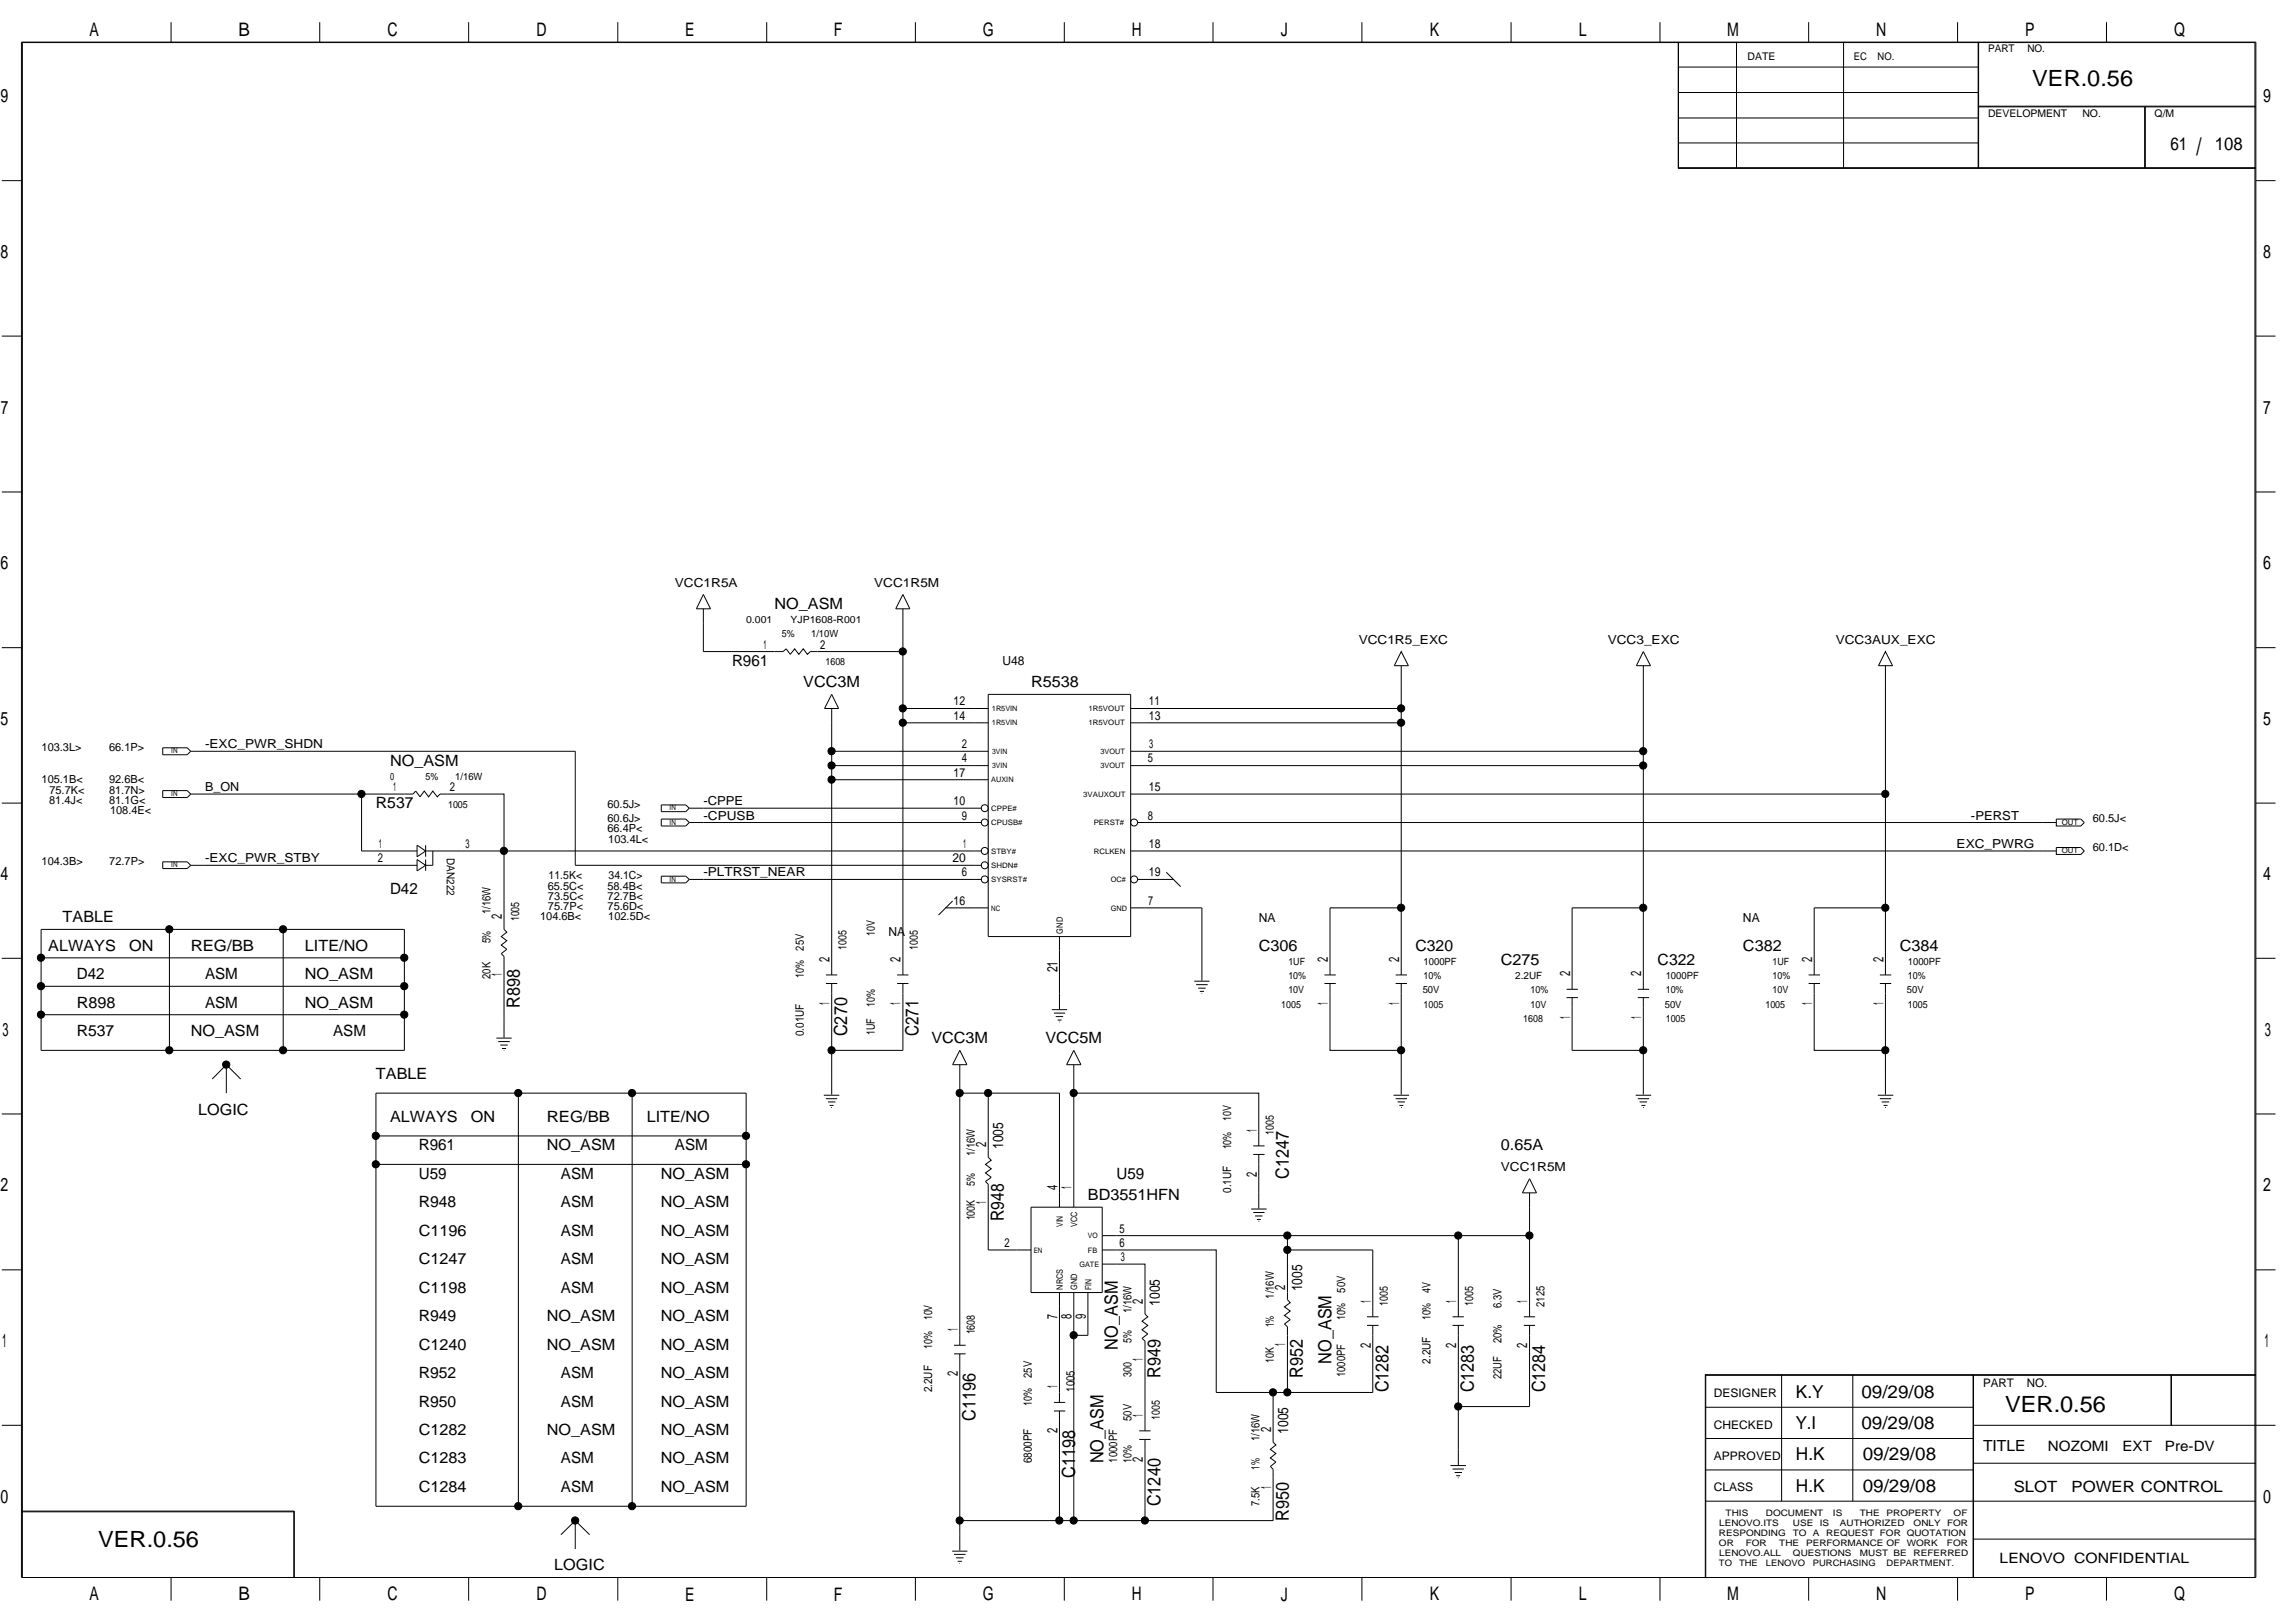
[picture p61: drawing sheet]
<svg xmlns="http://www.w3.org/2000/svg" width="420mm" height="297mm" viewBox="0 0 420 297" stroke-linecap="round" stroke-linejoin="round" font-family="sans-serif">
<defs><g id="words">
<text font-size="4.4" x="402.1" y="28.4">/</text>
<g font-size="4.1">
<text x="372.1" y="15.7">VER.0.56</text>
<text x="367.1" y="258.4">VER.0.56</text>
<text x="18" y="283.2">VER.0.56</text>
</g>
<g font-size="3.4">
<text x="16.4" y="6.6">A</text>
<text x="43.6" y="6.6">B</text>
<text x="70.9" y="6.6">C</text>
<text x="98.2" y="6.6">D</text>
<text x="125.4" y="6.6">E</text>
<text x="152.7" y="6.6">F</text>
<text x="179.9" y="6.6">G</text>
<text x="207.2" y="6.6">H</text>
<text x="234.5" y="6.6">J</text>
<text x="261.8" y="6.6">K</text>
<text x="289" y="6.6">L</text>
<text x="316.2" y="6.6">M</text>
<text x="343.5" y="6.6">N</text>
<text x="370.8" y="6.6">P</text>
<text x="398" y="6.6">Q</text>
<text x=".1" y="18.8">9</text>
<text x="414.3" y="18.8">9</text>
<text x=".1" y="47.2">8</text>
<text x="414.3" y="47.2">8</text>
<text x=".2" y="75.7">7</text>
<text x="414.3" y="75.7">7</text>
<text x=".1" y="104.2">6</text>
<text x="414.3" y="104.2">6</text>
<text x=".1" y="132.7">5</text>
<text x="414.3" y="132.7">5</text>
<text x=".1" y="161.1">4</text>
<text x="414.3" y="161.1">4</text>
<text x=".5" y="189.6">3</text>
<text x="414.6" y="189.6">3</text>
<text x=".1" y="218.1">2</text>
<text x="414.3" y="218.1">2</text>
<text x=".4" y="246.6">1</text>
<text x="414.6" y="246.6">1</text>
<text x=".1" y="275.1">0</text>
<text x="414.3" y="275.1">0</text>
<text x="16.4" y="292.9">A</text>
<text x="43.6" y="292.9">B</text>
<text x="70.9" y="292.9">C</text>
<text x="98.2" y="292.9">D</text>
<text x="125.4" y="292.9">E</text>
<text x="152.7" y="292.9">F</text>
<text x="179.9" y="292.9">G</text>
<text x="207.2" y="292.9">H</text>
<text x="234.5" y="292.9">J</text>
<text x="261.8" y="292.9">K</text>
<text x="289" y="292.9">L</text>
<text x="316.2" y="292.9">M</text>
<text x="343.5" y="292.9">N</text>
<text x="370.8" y="292.9">P</text>
<text x="398" y="292.9">Q</text>
</g>
<g font-size="3.3">
<text x="397.4" y="27.4">61</text>
<text x="405.5" y="27.4">108</text>
<text x="95.2" y="184.4" transform="rotate(-90 95.2 184.4)">R898</text>
<text x="155.1" y="189.7" transform="rotate(-90 155.1 189.7)">C270</text>
<text x="168.1" y="189.7" transform="rotate(-90 168.1 189.7)">C271</text>
<text x="236" y="215.7" transform="rotate(-90 236 215.7)">C1247</text>
<text x="183.8" y="223.5" transform="rotate(-90 183.8 223.5)">R948</text>
<text x="204.7" y="247" transform="rotate(-90 204.7 247)">NO_ASM</text>
<text x="243.7" y="249.6" transform="rotate(-90 243.7 249.6)">NO_ASM</text>
<text x="212.5" y="252.2" transform="rotate(-90 212.5 252.2)">R949</text>
<text x="238.5" y="252.2" transform="rotate(-90 238.5 252.2)">R952</text>
<text x="254.2" y="254.8" transform="rotate(-90 254.2 254.8)">C1282</text>
<text x="269.8" y="254.8" transform="rotate(-90 269.8 254.8)">C1283</text>
<text x="282.9" y="254.8" transform="rotate(-90 282.9 254.8)">C1284</text>
<text x="328.8" y="255.8">K.Y</text>
<text x="340.8" y="255.8">09/29/08</text>
<text x="178.6" y="260.1" transform="rotate(-90 178.6 260.1)">C1196</text>
<text x="328.7" y="261.6">Y.I</text>
<text x="340.8" y="261.6">09/29/08</text>
<text x="202" y="267.8" transform="rotate(-90 202 267.8)">NO_ASM</text>
<text x="328.8" y="267.3">H.K</text>
<text x="341" y="267.3">09/29/08</text>
<text x="196.8" y="270.5" transform="rotate(-90 196.8 270.5)">C1198</text>
<text x="212.5" y="275.7" transform="rotate(-90 212.5 275.7)">C1240</text>
<text x="328.8" y="273">H.K</text>
<text x="341" y="273">09/29/08</text>
<text x="236" y="278.3" transform="rotate(-90 236 278.3)">R950</text>
</g>
<g font-size="2.8">
<text x="141.8" y="111.4">NO_ASM</text>
<text x="134" y="121.8">R961</text>
<text x="147.1" y="125.8">VCC3M</text>
<text x="188.8" y="125.8">R5538</text>
<text x="71.4" y="140.1">NO_ASM</text>
<text x="68.8" y="147.9">R537</text>
<text x="71.4" y="163.6">D42</text>
<text x="8.8" y="174">ALWAYS</text>
<text x="11.5" y="168.8">TABLE</text>
<text x="23.7" y="174">ON</text>
<text x="34.9" y="174">REG/BB</text>
<text x="55.8" y="174">LITE/NO</text>
<text x="230.5" y="174">C306</text>
<text x="259.2" y="174">C320</text>
<text x="319.1" y="174">C382</text>
<text x="347.8" y="174">C384</text>
<text x="14" y="179.2">D42</text>
<text x="37.5" y="179.2">ASM</text>
<text x="55.8" y="179.2">NO_ASM</text>
<text x="274.8" y="176.6">C275</text>
<text x="303.5" y="176.6">C322</text>
<text x="14" y="184.4">R898</text>
<text x="37.5" y="184.4">ASM</text>
<text x="55.8" y="184.4">NO_ASM</text>
<text x="14" y="189.7">R537</text>
<text x="34.9" y="189.7">NO_ASM</text>
<text x="61" y="189.7">ASM</text>
<text x="170.5" y="191">VCC3M</text>
<text x="191.4" y="191">VCC5M</text>
<text x="68.8" y="197.5">TABLE</text>
<text x="36.3" y="204">LOGIC</text>
<text x="71.4" y="205.3">ALWAYS</text>
<text x="86.2" y="205.3">ON</text>
<text x="100.1" y="205.3">REG/BB</text>
<text x="118.4" y="205.3">LITE/NO</text>
<text x="76.7" y="210.5">R961</text>
<text x="76.7" y="215.7">U59</text>
<text x="100.1" y="210.5">NO_ASM</text>
<text x="102.7" y="215.7">ASM</text>
<text x="121" y="215.7">NO_ASM</text>
<text x="123.6" y="210.5">ASM</text>
<text x="204.4" y="215.7">U59</text>
<text x="274.8" y="210.5">0.65A</text>
<text x="76.7" y="220.9">R948</text>
<text x="102.7" y="220.9">ASM</text>
<text x="121" y="220.9">NO_ASM</text>
<text x="199.2" y="219.6">BD3551HFN</text>
<text x="76.7" y="226.1">C1196</text>
<text x="102.7" y="226.1">ASM</text>
<text x="121" y="226.1">NO_ASM</text>
<text x="76.7" y="231.4">C1247</text>
<text x="102.7" y="231.4">ASM</text>
<text x="121" y="231.4">NO_ASM</text>
<text x="76.7" y="236.6">C1198</text>
<text x="102.7" y="236.6">ASM</text>
<text x="121" y="236.6">NO_ASM</text>
<text x="76.7" y="241.8">R949</text>
<text x="100.1" y="241.8">NO_ASM</text>
<text x="121" y="241.8">NO_ASM</text>
<text x="76.7" y="247">C1240</text>
<text x="100.1" y="247">NO_ASM</text>
<text x="121" y="247">NO_ASM</text>
<text x="76.7" y="257.4">R950</text>
<text x="76.7" y="252.2">R952</text>
<text x="102.7" y="252.2">ASM</text>
<text x="102.7" y="257.4">ASM</text>
<text x="121" y="257.4">NO_ASM</text>
<text x="121" y="252.2">NO_ASM</text>
<text x="76.7" y="262.6">C1282</text>
<text x="100.1" y="262.6">NO_ASM</text>
<text x="121" y="262.6">NO_ASM</text>
<text x="76.7" y="267.8">C1283</text>
<text x="102.7" y="267.8">ASM</text>
<text x="121" y="267.8">NO_ASM</text>
<text x="363" y="265.6">TITLE</text>
<text x="76.7" y="273.1">C1284</text>
<text x="102.7" y="273.1">ASM</text>
<text x="121" y="273.1">NO_ASM</text>
<text x="368.7" y="273.1">SLOT</text>
<text x="379.3" y="273.1">POWER CONTROL</text>
<text x="101.5" y="287.4">LOGIC</text>
</g>
<g font-size="2.7">
<text x="91.9" y="168.3" transform="rotate(-90 91.9 168.3)">2</text>
<text x="91.9" y="178.6" transform="rotate(-90 91.9 178.6)">1</text>
<text x="151.8" y="176.1" transform="rotate(-90 151.8 176.1)">2</text>
<text x="164.9" y="176.1" transform="rotate(-90 164.9 176.1)">2</text>
<text x="193.6" y="178" transform="rotate(-90 193.6 178)">21</text>
<text x="243.1" y="176.1" transform="rotate(-90 243.1 176.1)">2</text>
<text x="256.1" y="176.1" transform="rotate(-90 256.1 176.1)">2</text>
<text x="287.4" y="178.7" transform="rotate(-90 287.4 178.7)">2</text>
<text x="300.5" y="178.7" transform="rotate(-90 300.5 178.7)">2</text>
<text x="331.8" y="176.1" transform="rotate(-90 331.8 176.1)">2</text>
<text x="344.8" y="176.1" transform="rotate(-90 344.8 176.1)">2</text>
<text x="151.8" y="183.9" transform="rotate(-90 151.8 183.9)">1</text>
<text x="164.9" y="183.9" transform="rotate(-90 164.9 183.9)">1</text>
<text x="243.1" y="183.9" transform="rotate(-90 243.1 183.9)">1</text>
<text x="256.1" y="183.9" transform="rotate(-90 256.1 183.9)">1</text>
<text x="331.8" y="183.9" transform="rotate(-90 331.8 183.9)">1</text>
<text x="344.8" y="183.9" transform="rotate(-90 344.8 183.9)">1</text>
<text x="287.4" y="186.5" transform="rotate(-90 287.4 186.5)">1</text>
<text x="300.5" y="186.5" transform="rotate(-90 300.5 186.5)">1</text>
<text x="180.5" y="210" transform="rotate(-90 180.5 210)">2</text>
<text x="230.1" y="207.2" transform="rotate(-90 230.1 207.2)">1</text>
<text x="183.7" y="210.3" transform="rotate(-90 183.7 210.3)">1005</text>
<text x="230.1" y="215.3" transform="rotate(-90 230.1 215.3)">2</text>
<text x="180.5" y="220.3" transform="rotate(-90 180.5 220.3)">1</text>
<text x="193.6" y="217.8" transform="rotate(-90 193.6 217.8)">4</text>
<text x="196.2" y="217.6" transform="rotate(-90 196.2 217.6)">1</text>
<text x="209.2" y="238.7" transform="rotate(-90 209.2 238.7)">2</text>
<text x="212.3" y="239" transform="rotate(-90 212.3 239)">1005</text>
<text x="235.3" y="236.1" transform="rotate(-90 235.3 236.1)">2</text>
<text x="238.4" y="236.3" transform="rotate(-90 238.4 236.3)">1005</text>
<text x="250.9" y="238.5" transform="rotate(-90 250.9 238.5)">1</text>
<text x="266.6" y="238.5" transform="rotate(-90 266.6 238.5)">1</text>
<text x="279.6" y="238.5" transform="rotate(-90 279.6 238.5)">1</text>
<text x="175.3" y="243.7" transform="rotate(-90 175.3 243.7)">1</text>
<text x="193.6" y="241.4" transform="rotate(-90 193.6 241.4)">7</text>
<text x="196.2" y="241.4" transform="rotate(-90 196.2 241.4)">8</text>
<text x="198.8" y="241.4" transform="rotate(-90 198.8 241.4)">9</text>
<text x="175.3" y="251.8" transform="rotate(-90 175.3 251.8)">2</text>
<text x="209.2" y="249" transform="rotate(-90 209.2 249)">1</text>
<text x="235.3" y="246.4" transform="rotate(-90 235.3 246.4)">1</text>
<text x="250.9" y="246.6" transform="rotate(-90 250.9 246.6)">2</text>
<text x="266.6" y="246.6" transform="rotate(-90 266.6 246.6)">2</text>
<text x="279.6" y="246.6" transform="rotate(-90 279.6 246.6)">2</text>
<text x="193.6" y="254.1" transform="rotate(-90 193.6 254.1)">1</text>
<text x="193.6" y="262.3" transform="rotate(-90 193.6 262.3)">2</text>
<text x="209.2" y="259.3" transform="rotate(-90 209.2 259.3)">1</text>
<text x="232.7" y="262.1" transform="rotate(-90 232.7 262.1)">2</text>
<text x="235.8" y="262.4" transform="rotate(-90 235.8 262.4)">1005</text>
<text x="209.2" y="267.5" transform="rotate(-90 209.2 267.5)">2</text>
<text x="232.7" y="272.5" transform="rotate(-90 232.7 272.5)">1</text>
</g>
<g font-size="2.6">
<text x="374.9" y="265.5">NOZOMI</text>
<text x="388.6" y="265.5">EXT</text>
<text x="396.4" y="265.5">Pre-DV</text>
<text x="366.1" y="286.1">LENOVO CONFIDENTIAL</text>
</g>
<g font-size="2.3">
<text x="123.6" y="107.5">VCC1R5A</text>
<text x="160.1" y="107.5">VCC1R5M</text>
<text x="139.8" y="118.7">1</text>
<text x="150.1" y="118.7">2</text>
<text x="248.7" y="117.9">VCC1R5_EXC</text>
<text x="294.3" y="117.9">VCC3_EXC</text>
<text x="336.1" y="117.9">VCC3AUX_EXC</text>
<text x="183.5" y="121.8">U48</text>
<text x="174.6" y="131.7">14</text>
<text x="174.6" y="129.1">12</text>
<text x="210.3" y="131.7">13</text>
<text x="210.3" y="129.1">11</text>
<text x="37.5" y="136.9">-EXC_PWR_SHDN</text>
<text x="176.1" y="136.9">2</text>
<text x="210.4" y="136.9">3</text>
<text x="174.6" y="142.2">17</text>
<text x="176.1" y="139.5">4</text>
<text x="210.1" y="139.5">5</text>
<text x="37.5" y="144.7">B_ON</text>
<text x="72" y="144.7">1</text>
<text x="82.4" y="144.7">2</text>
<text x="128.8" y="147.4">-CPPE</text>
<text x="128.8" y="150">-CPUSB</text>
<text x="174.6" y="147.4">10</text>
<text x="176.1" y="150">9</text>
<text x="210.1" y="150">8</text>
<text x="210.3" y="144.7">15</text>
<text x="360.8" y="150">-PERST</text>
<text x="69.4" y="155.2">1</text>
<text x="85.2" y="155.2">3</text>
<text x="176.3" y="155.2">1</text>
<text x="210.3" y="155.2">18</text>
<text x="358.2" y="155.2">EXC_PWRG</text>
<text x="37.5" y="157.8">-EXC_PWR_STBY</text>
<text x="69.2" y="157.8">2</text>
<text x="128.8" y="160.4">-PLTRST_NEAR</text>
<text x="174.4" y="157.8">20</text>
<text x="176.1" y="160.4">6</text>
<text x="210.3" y="160.4">19</text>
<text x="174.6" y="165.6">16</text>
<text x="210.2" y="165.6">7</text>
<text x="162.7" y="171.4">NA</text>
<text x="230.5" y="168.7">NA</text>
<text x="319.1" y="168.7">NA</text>
<text x="274.8" y="214.4">VCC1R5M</text>
<text x="204.9" y="225.6">5</text>
<text x="183.9" y="228.2">2</text>
<text x="204.9" y="228.2">6</text>
<text x="205.2" y="230.8">3</text>
</g>
<g font-size="2.2">
<text x="313.8" y="255.7">DESIGNER</text>
<text x="363" y="253.8">PART</text>
<text x="371.1" y="253.8">NO.</text>
<text x="313.8" y="261.5">CHECKED</text>
<text x="313.8" y="267.2">APPROVED</text>
<text x="313.8" y="272.9">CLASS</text>
</g>
<g font-size="2.1">
<text x="89.8" y="167.3" transform="rotate(-90 89.8 167.3)">1/16W</text>
<text x="89.8" y="172.7" transform="rotate(-90 89.8 172.7)">5%</text>
<text x="95" y="168.6" transform="rotate(-90 95 168.6)">1005</text>
<text x="147.2" y="174" transform="rotate(-90 147.2 174)">25V</text>
<text x="155" y="173.8" transform="rotate(-90 155 173.8)">1005</text>
<text x="160.2" y="171.2" transform="rotate(-90 160.2 171.2)">10V</text>
<text x="168" y="173.8" transform="rotate(-90 168 173.8)">1005</text>
<text x="89.8" y="179.2" transform="rotate(-90 89.8 179.2)">20K</text>
<text x="147.2" y="179" transform="rotate(-90 147.2 179)">10%</text>
<text x="160.2" y="184.3" transform="rotate(-90 160.2 184.3)">10%</text>
<text x="147.2" y="189.7" transform="rotate(-90 147.2 189.7)">0.01UF</text>
<text x="160.2" y="189.5" transform="rotate(-90 160.2 189.5)">1UF</text>
<text x="225.4" y="205.1" transform="rotate(-90 225.4 205.1)">10V</text>
<text x="233.2" y="207.7" transform="rotate(-90 233.2 207.7)">1005</text>
<text x="178.5" y="211.6" transform="rotate(-90 178.5 211.6)">1/16W</text>
<text x="225.4" y="210.4" transform="rotate(-90 225.4 210.4)">10%</text>
<text x="178.5" y="217" transform="rotate(-90 178.5 217)">5%</text>
<text x="225.4" y="218.3" transform="rotate(-90 225.4 218.3)">0.1UF</text>
<text x="178.5" y="223.4" transform="rotate(-90 178.5 223.4)">100K</text>
<text x="233.2" y="237.7" transform="rotate(-90 233.2 237.7)">1/16W</text>
<text x="246.2" y="236.6" transform="rotate(-90 246.2 236.6)">50V</text>
<text x="254.1" y="239" transform="rotate(-90 254.1 239)">1005</text>
<text x="261.9" y="236.6" transform="rotate(-90 261.9 236.6)">4V</text>
<text x="269.7" y="239" transform="rotate(-90 269.7 239)">1005</text>
<text x="274.9" y="239.4" transform="rotate(-90 274.9 239.4)">6.3V</text>
<text x="282.7" y="239.2" transform="rotate(-90 282.7 239.2)">2125</text>
<text x="170.6" y="241.6" transform="rotate(-90 170.6 241.6)">10V</text>
<text x="178.5" y="244.2" transform="rotate(-90 178.5 244.2)">1608</text>
<text x="207.1" y="245.7" transform="rotate(-90 207.1 245.7)">5%</text>
<text x="207.1" y="240.3" transform="rotate(-90 207.1 240.3)">1/16W</text>
<text x="233.2" y="242.9" transform="rotate(-90 233.2 242.9)">1%</text>
<text x="246.2" y="241.6" transform="rotate(-90 246.2 241.6)">10%</text>
<text x="261.9" y="241.6" transform="rotate(-90 261.9 241.6)">10%</text>
<text x="274.9" y="245.9" transform="rotate(-90 274.9 245.9)">20%</text>
<text x="170.6" y="246.8" transform="rotate(-90 170.6 246.8)">10%</text>
<text x="233.2" y="249.4" transform="rotate(-90 233.2 249.4)">10K</text>
<text x="261.9" y="249.6" transform="rotate(-90 261.9 249.6)">2.2UF</text>
<text x="170.6" y="254.8" transform="rotate(-90 170.6 254.8)">2.2UF</text>
<text x="188.9" y="257.3" transform="rotate(-90 188.9 257.3)">10%</text>
<text x="188.9" y="252.2" transform="rotate(-90 188.9 252.2)">25V</text>
<text x="196.7" y="254.7" transform="rotate(-90 196.7 254.7)">1005</text>
<text x="207.1" y="252" transform="rotate(-90 207.1 252)">300</text>
<text x="246.2" y="252.1" transform="rotate(-90 246.2 252.1)">1000PF</text>
<text x="274.9" y="252.4" transform="rotate(-90 274.9 252.4)">22UF</text>
<text x="207.1" y="260.1" transform="rotate(-90 207.1 260.1)">50V</text>
<text x="212.3" y="259.9" transform="rotate(-90 212.3 259.9)">1005</text>
<text x="230.6" y="263.8" transform="rotate(-90 230.6 263.8)">1/16W</text>
<text x="188.9" y="267.8" transform="rotate(-90 188.9 267.8)">6800PF</text>
<text x="204.5" y="267.7" transform="rotate(-90 204.5 267.7)">1000PF</text>
<text x="207.1" y="267.7" transform="rotate(-90 207.1 267.7)">10%</text>
<text x="230.6" y="269" transform="rotate(-90 230.6 269)">1%</text>
<text x="230.6" y="275.6" transform="rotate(-90 230.6 275.6)">7.5K</text>
</g>
<g font-size="2">
<text x="7.6" y="137.5">103.3L&gt;</text>
<text x="20" y="137.5">66.1P&gt;</text>
<text x="7.6" y="143.4">105.1B&lt;</text>
<text x="20" y="143.4">92.6B&lt;</text>
<text x="9" y="147.2">81.4J&lt;</text>
<text x="9" y="145.3">75.7K&lt;</text>
<text x="20" y="145.3">81.7N&gt;</text>
<text x="20" y="147.2">81.1G&lt;</text>
<text x="20.1" y="149">108.4E&lt;</text>
<text x="111.2" y="147.9">60.5J&gt;</text>
<text x="111.2" y="150.5">60.6J&gt;</text>
<text x="111.2" y="152.4">66.4P&lt;</text>
<text x="111.4" y="154.3">103.4L&lt;</text>
<text x="383.1" y="150.5">60.5J&lt;</text>
<text x="383.1" y="155.7">60.1D&lt;</text>
<text x="7.6" y="158.3">104.3B&gt;</text>
<text x="20" y="158.3">72.7P&gt;</text>
<text x="81.8" y="157.1" transform="rotate(90 81.8 157.1)">DAN222</text>
<text x="100.4" y="160.9">11.5K&lt;</text>
<text x="111.4" y="160.9">34.1C&gt;</text>
<text x="100.3" y="162.8">65.5C&lt;</text>
<text x="100.3" y="164.7">73.5C&lt;</text>
<text x="100.3" y="166.5">75.7P&lt;</text>
<text x="111.2" y="162.8">58.4B&lt;</text>
<text x="111.2" y="164.7">72.7B&lt;</text>
<text x="111.2" y="166.5">75.6D&lt;</text>
<text x="98.9" y="168.4">104.6B&lt;</text>
<text x="111.4" y="168.4">102.5D&lt;</text>
</g>
<g font-size="1.9">
<text x="319.9" y="11">DATE</text>
<text x="339.4" y="11">EC</text>
<text x="343.7" y="11">NO.</text>
<text x="364" y="9.5">PART</text>
<text x="371.2" y="9.5">NO.</text>
<text x="364" y="21.3">DEVELOPMENT</text>
<text x="381.2" y="21.3">NO.</text>
<text x="394.5" y="21.3">Q/M</text>
</g>
<g font-size="1.8">
<text x="136.6" y="114">0.001</text>
<text x="143.1" y="116.6">5%</text>
<text x="144.7" y="114">YJP1608-R001</text>
<text x="148.5" y="116.6">1/10W</text>
<text x="151.1" y="121.8">1608</text>
<text x="71.4" y="142.7">0</text>
<text x="77.9" y="142.7">5%</text>
<text x="83.3" y="142.7">1/16W</text>
<text x="82" y="147.9">1005</text>
<text x="235.9" y="176.6">1UF</text>
<text x="235.9" y="179.2">10%</text>
<text x="260.6" y="179.2">10%</text>
<text x="260.6" y="176.6">1000PF</text>
<text x="277.4" y="179.2">2.2UF</text>
<text x="305" y="179.2">1000PF</text>
<text x="324.5" y="179.2">10%</text>
<text x="324.5" y="176.6">1UF</text>
<text x="349.3" y="179.2">10%</text>
<text x="349.3" y="176.6">1000PF</text>
<text x="234.6" y="184.4">1005</text>
<text x="235.9" y="181.8">10V</text>
<text x="260.5" y="181.8">50V</text>
<text x="260.6" y="184.4">1005</text>
<text x="280.2" y="184.4">10V</text>
<text x="280.2" y="181.8">10%</text>
<text x="304.8" y="184.4">50V</text>
<text x="305" y="181.8">10%</text>
<text x="323.2" y="184.4">1005</text>
<text x="324.5" y="181.8">10V</text>
<text x="349.1" y="181.8">50V</text>
<text x="349.3" y="184.4">1005</text>
<text x="278.9" y="187">1608</text>
<text x="305" y="187">1005</text>
</g>
<g font-size="1.6">
<text x="194.6" y="170.9" transform="rotate(-90 194.6 170.9)">GND</text>
<text x="194.6" y="224.6" transform="rotate(-90 194.6 224.6)">VIN</text>
<text x="197.2" y="224.6" transform="rotate(-90 197.2 224.6)">VCC</text>
<text x="194.6" y="236.1" transform="rotate(-90 194.6 236.1)">NRCS</text>
<text x="197.2" y="236.1" transform="rotate(-90 197.2 236.1)">GND</text>
<text x="199.8" y="236.1" transform="rotate(-90 199.8 236.1)">FIN</text>
<text x="314.7" y="281.2">RESPONDING</text>
<text x="314.7" y="279.3">LENOVO.ITS</text>
<text x="315.9" y="277.5">THIS</text>
<text x="323.3" y="277.5">DOCUMENT</text>
<text x="328.2" y="281.2">TO</text>
<text x="328.2" y="279.3">USE</text>
<text x="331.9" y="281.2">A</text>
<text x="333.2" y="279.3">IS</text>
<text x="334.3" y="281.2">REQUEST FOR QUOTATION</text>
<text x="335.6" y="277.5">IS</text>
<text x="336.8" y="279.3">AUTHORIZED</text>
<text x="340.5" y="277.5">THE</text>
<text x="345.4" y="277.5">PROPERTY</text>
<text x="350.3" y="279.3">ONLY</text>
<text x="356.5" y="279.3">FOR</text>
<text x="357.7" y="277.5">OF</text>
<text x="314.7" y="286.7">TO</text>
<text x="314.7" y="283">OR</text>
<text x="314.7" y="284.9">LENOVO.ALL</text>
<text x="318.4" y="286.7">THE</text>
<text x="319.6" y="283">FOR</text>
<text x="323.3" y="286.7">LENOVO</text>
<text x="325.7" y="283">THE</text>
<text x="328.2" y="284.9">QUESTIONS</text>
<text x="330.7" y="283">PERFORMANCE OF</text>
<text x="331.9" y="286.7">PURCHASING</text>
<text x="340.5" y="284.9">MUST BE</text>
<text x="345.4" y="286.7">DEPARTMENT.</text>
<text x="349.1" y="283">WORK</text>
<text x="350.3" y="284.9">REFERRED</text>
<text x="356.4" y="283">FOR</text>
</g>
<g font-size="1.4">
<text x="181.6" y="130.2">1R5VIN</text>
<text x="199.3" y="130.2">1R5VOUT</text>
<text x="31.4" y="137.9">IN</text>
<text x="181.6" y="132.8">1R5VIN</text>
<text x="181.6" y="138">3VIN</text>
<text x="199.3" y="132.8">1R5VOUT</text>
<text x="201.5" y="138">3VOUT</text>
<text x="181.5" y="143.2">AUXIN</text>
<text x="181.6" y="140.6">3VIN</text>
<text x="201.5" y="140.6">3VOUT</text>
<text x="31.4" y="145.7">IN</text>
<text x="122.6" y="148.3">IN</text>
<text x="181.5" y="148.4">CPPE#</text>
<text x="198.3" y="145.8">3VAUXOUT</text>
<text x="122.6" y="150.9">IN</text>
<text x="181.5" y="151">CPUSB#</text>
<text x="200.2" y="151">PERST#</text>
<text x="377.5" y="151">OUT</text>
<text x="31.4" y="158.7">IN</text>
<text x="122.6" y="161.3">IN</text>
<text x="181.5" y="156.2">STBY#</text>
<text x="181.5" y="158.8">SHDN#</text>
<text x="181.5" y="161.5">SYSRST#</text>
<text x="200.2" y="156.2">RCLKEN</text>
<text x="203.4" y="161.5">OC#</text>
<text x="377.5" y="156.2">OUT</text>
<text x="181.5" y="166.7">NC</text>
<text x="203.4" y="166.7">GND</text>
<text x="199.2" y="226.6">VO</text>
<text x="189.3" y="229.2">EN</text>
<text x="197.6" y="231.9">GATE</text>
<text x="199.2" y="229.2">FB</text>
</g>
</g></defs>
<g fill="none" stroke="#000" stroke-width=".18">
<path d="M3.9 7.7h409.1v281h-409.1zM31.3 4.1v3.6M58.5 4.1v3.6M85.8 4.1v3.6M113.1 4.1v3.6M140.4 4.1v3.6M167.6 4.1v3.6M194.8 4.1v3.6M222.1 4.1v3.6M249.3 4.1v3.6M276.6 4.1v3.6M303.9 4.1v3.6"/>
<path d="M307.2 7.7v23.1h105.8M307.2 12.3h55M307.2 16.9h55M307.3 7.7v23.1M317.9 7.7v23.1M331.1 4.1v3.6M337.5 7.7v23.1M358.4 4.1v3.6M362.2 19.6h50.8M362.2 7.7v23.1M362.2 19.4h50.8M385.6 4.1v3.6"/>
<path d="M392.6 19.6v11.2M392.8 19.6v11.2M.3 33.1h3.6M307.2 30.7h105.8M307.2 21.6h55M307.3 26.2h54.9M413 33.1h3.6M.3 61.5h3.6M413 61.5h3.6M.3 90h3.6M413 90h3.6M.3 118.5h3.6"/>
<path d="M128.8 111.4v7.9h14.6l.5-.6 .8 1.1 .8-1.1 .8 1.1 .8-1.1 .7 1.1 .5-.5h17M128.8 108.8l1.3 2.6h-2.6zM165.3 108.8l1.3 2.6h-2.6zM165.3 111.4v7.9M165.3 119.3v10.4h15.6M256.5 119.3l1.3 2.5h-2.5zM300.9 119.3l1.3 2.5h-2.6zM345.2 119.3l1.3 2.5h-2.6zM413 118.5h3.6M29.8 136.9h4.5l.6 .6-.6 .6h-4.5zM34.9 137.5h70.4v20.9h74.4M152.3 129.7v7.8"/>
<path d="M152.3 127.1l1.2 2.6h-2.6zM165.3 132.3h15.6M165.3 129.7v48.7M180.9 127.1h26.1v44.3h-26.1zM180.9 137.5h-28.6v2.6M256.5 132.3h-49.5M256.5 132.3v46.1M256.5 129.7h-49.5M256.5 121.8v10.5M300.9 137.5h-93.9M300.9 121.8v18.3M345.2 121.8v23.5"/>
<path d="M.3 147h3.6M29.8 157.7h4.5l.6 .7-.6 .6h-4.5zM29.8 144.7h4.5l.6 .6-.6 .7h-4.5zM34.9 158.4h41.5M66.2 145.3h-31.3M76.4 157.3l1.5 1.1-1.5 1zM76.4 154.7l1.5 1-1.5 1.1zM76.4 155.7h-10.2v-10.4h9.4l.5-.5 .8 1 .8-1 .8 1 .7-1 .8 1 .5-.5h11.8v10.4h-14.4M77.9 154.7v2.1M77.9 157.3v2.1M79.2 155.7v2.7h-1.3M121.1 147.3h4.4l.7 .6-.7 .6h-4.4z"/>
<path d="M121.1 149.9h4.4l.7 .6-.7 .7h-4.4zM126.2 150.5h53.5M126.2 147.9h53.5M152.3 140.1h28.6M152.3 142.7h28.6M152.3 140.1v38.3M179.7 155.7h-87.4v14.4l.5 .5-1 .8 1 .8-1 .8 1 .7-1 .8 .5 .5v14.9M213.5 159.6l2.6 2.7M300.9 140.1v41M300.9 140.1h-93.9M345.2 145.3v33.1M345.2 145.3h-138.2"/>
<path d="M376.5 149.9h4.4l.7 .6-.7 .7h-4.4zM376.5 150.5h-168.2M376.5 155.1h4.4l.7 .6-.7 .7h-4.4zM376.5 155.7h-169.5M413 147h3.6M.3 175.4h3.6M7.5 175.3h66.5v-5.2h-66.5v22.1h66.5v-11.7M31 170.1v22.1M51.8 170.1v22.1M74 175.3v5.2h-66.5M121.1 160.4h4.4l.7 .6-.7 .6h-4.4zM126.2 161h53.5"/>
<path d="M151.2 178.4h2.1M164.2 178.4h2.1M173.1 166.2h7.8M174.4 164.9l-2.6 2.6M194 171.4v13.3M207 166.2h13v13.3M214.8 161h-6.5M218.6 179.6h2.8M242.5 178.4h2M255.5 178.4h2.1M256.5 166.2h-13v12.2M300.9 166.2h-13.1v14.9"/>
<path d="M331.1 178.4h2.1M344.2 178.4h2M345.2 166.2h-13.1v12.2M413 175.4h3.6M7.5 185.7h66.5M41.4 194.9l-2.5 2.6M41.4 194.9l2.7 2.6M41.4 194.9v5.2M90.9 190h2.8M91.2 190.6h2.1M91.6 191.3h1.4M91.9 191.9h.8"/>
<path d="M92.2 192.2h.1M151.2 180h2.1M152.3 180v20.3M164.2 180h2.1M165.3 180v12.2h-13M175.7 194.9v51.3M175.7 192.2l1.3 2.7h-2.6zM192.6 184.8h2.8M192.9 185.4h2.1M193.3 186.1h1.3M193.6 186.7h.7M193.9 187h.1"/>
<path d="M196.6 194.9v5.2M196.6 192.2l1.3 2.7h-2.6zM219 180.2h2.1M219.4 180.8h1.3M219.7 181.4h.7M220 181.8h.1M242.5 180h2M243.5 180v12.2h13v-12.2M255.5 180h2.1M256.5 192.2v8.1M286.8 181.1h2.1M286.8 182.6h2.1"/>
<path d="M287.8 182.6v9.6h13.1M299.8 181.1h2.1M299.8 182.6h2.1M300.9 182.6v17.7M331.1 180h2.1M344.2 180h2M345.2 192.2v8.1M345.2 180v12.2h-13.1v-12.2M.3 203.9h3.6M68.8 207.9h67.8M68.8 213.1h67.8M94.9 200.1v75.6"/>
<path d="M115.7 200.1h-46.9v75.6h67.8v-75.6h-20.9v75.6M150.8 200.4h2.9M151.2 201.1h2.1M151.6 201.7h1.3M151.9 202.3h.7M152.2 202.7h.1M175.7 200.1h18.3v20.8M180.9 200.1v11.7l.6 .5-1.1 .8 1.1 .8-1.1 .8 1.1 .8-1.1 .7 .5 .5v12.1h7.9M229.4 211.3h2.1M229.4 209.7h2.1M230.5 209.7v-9.6h-33.9v20.8M230.5 211.3v9.9"/>
<path d="M255.1 200.4h2.9M255.5 201.1h2.1M255.9 201.7h1.3M256.2 202.3h.7M256.5 202.7h.1M280 218.3v22.7M280 215.7l1.3 2.6h-2.6zM299.5 200.4h2.8M299.8 201.1h2.1M300.2 201.7h1.3M300.5 202.3h.7M300.8 202.7h.1"/>
<path d="M343.8 200.4h2.8M344.2 201.1h2M344.5 201.7h1.4M344.8 202.3h.8M345.1 202.7h.2M413 203.9h3.6M.3 232.4h3.6M188.8 220.9h13v15.7h-13zM194 236.6v20.1M196.6 236.6v41.7M199.2 236.6v7.8h-2.6M201.8 231.4h7.8v9.1l.5 .5-1 .8 1 .8-1 .8 1 .7-1 .8 .5 .5v16.5"/>
<path d="M201.8 228.8h20.9v26h28.6v-12.2M229.1 221.3h2.8M229.4 221.9h2.1M229.8 222.5h1.3M230.1 223.2h.7M230.4 223.5h.1M235.7 228.8h15.6v12.2M235.7 226.1v11.8l.5 .5-1 .8 1 .7-1 .8 1 .8-1 .8 .5 .5v12M267 226.1v14.9M280 226.1h-78.2M413 232.4h3.6M174.7 247.8h2.1"/>
<path d="M174.7 246.2h2.1M175.7 247.8v36M192.9 258.2h2.1M192.9 256.7h2.1M194 258.2v20.1M233.1 254.8v9.1l.5 .6-1 .8 1 .7-1 .8 1 .8-1 .8 .5 .5v9.4h-23.5v-14.9M250.3 242.6h2.1M250.3 241h2.1M265.9 242.6h2.1M265.9 241h2.1M267 242.6v25.5M279 242.6h2"/>
<path d="M279 241h2M280 242.6v14.8h-13M312.2 251.7h100.8M312.2 257.6h49M312.3 251.6v37M326.2 251.6v23.1M339.2 251.6v23.1M361.2 251.6v37M361.3 251.6v37M397.5 251.6v9.3M413 251.6h-100.8v37M.3 260.9h3.6"/>
<path d="M3.9 276.6h50v12M3.9 276.7h50M53.8 276.6v12M105.3 278.3l2.6 2.6M175.7 278.3h33.9M208.6 263.4h2M208.6 261.9h2M265.5 268.2h2.9M265.9 268.9h2.1M266.3 269.5h1.4M266.6 270.1h.7M266.9 270.5h.1"/>
<path d="M312.2 274.7h100.8M312.2 263.3h49M312.2 269h49M361.2 267.8h51.8M361.2 260.9h55.4M4.1 288.6v-280.8h408.7v280.8M31.3 288.6v4.3M58.5 288.6v4.3M85.8 288.6v4.3M102.7 280.9l2.6-2.6v5.2M113.1 288.6v4.3M140.4 288.6v4.3"/>
<path d="M167.6 288.6v4.3M174.3 283.9h2.8M174.7 284.5h2.1M175 285.1h1.4M175.3 285.8h.8M175.7 286.1h.1M194.8 288.6v4.3M222.1 288.6v4.3M249.3 288.6v4.3M276.6 288.6v4.3M303.9 288.6v4.3M331.1 288.6v4.3"/>
<path d="M358.4 288.6v4.3M361.2 281.7h51.8M385.6 288.6v4.3"/>
<circle cx="180.3" cy="150.5" r=".64"/>
<circle cx="180.3" cy="158.4" r=".64"/>
<circle cx="180.3" cy="147.9" r=".64"/>
<circle cx="180.3" cy="155.7" r=".64"/>
<circle cx="207.6" cy="150.5" r=".64"/>
<circle cx="180.3" cy="160.9" r=".64"/>
<circle cx="207.6" cy="160.9" r=".64"/>
</g>
<g fill="#000" stroke="#000" stroke-width=".18">
<circle cx="165.3" cy="119.2" r=".66"/>
<circle cx="152.2" cy="137.5" r=".66"/>
<circle cx="165.3" cy="129.6" r=".66"/>
<circle cx="165.3" cy="132.3" r=".66"/>
<circle cx="256.5" cy="132.3" r=".66"/>
<circle cx="256.5" cy="129.6" r=".66"/>
<circle cx="300.8" cy="137.5" r=".66"/>
<circle cx="66.2" cy="145.3" r=".66"/>
<circle cx="92.2" cy="155.7" r=".66"/>
<circle cx="152.2" cy="142.7" r=".66"/>
<circle cx="152.2" cy="140.1" r=".66"/>
<circle cx="300.8" cy="140.1" r=".66"/>
<circle cx="345.1" cy="145.3" r=".66"/>
<circle cx="7.5" cy="175.3" r=".66"/>
<circle cx="31" cy="170.1" r=".66"/>
<circle cx="51.8" cy="170.1" r=".66"/>
<circle cx="74" cy="175.3" r=".66"/>
<circle cx="256.5" cy="166.1" r=".66"/>
<circle cx="300.8" cy="166.1" r=".66"/>
<circle cx="345.1" cy="166.1" r=".66"/>
<circle cx="7.5" cy="185.7" r=".66"/>
<circle cx="7.5" cy="180.5" r=".66"/>
<circle cx="31" cy="192.2" r=".66"/>
<circle cx="41.4" cy="194.8" r=".66"/>
<circle cx="51.8" cy="192.2" r=".66"/>
<circle cx="74" cy="180.5" r=".66"/>
<circle cx="74" cy="185.7" r=".66"/>
<circle cx="152.2" cy="192.2" r=".66"/>
<circle cx="256.5" cy="192.2" r=".66"/>
<circle cx="300.8" cy="192.2" r=".66"/>
<circle cx="345.1" cy="192.2" r=".66"/>
<circle cx="68.8" cy="207.9" r=".66"/>
<circle cx="68.8" cy="213.1" r=".66"/>
<circle cx="94.9" cy="200" r=".66"/>
<circle cx="115.7" cy="200" r=".66"/>
<circle cx="136.6" cy="207.9" r=".66"/>
<circle cx="136.6" cy="213.1" r=".66"/>
<circle cx="175.7" cy="200" r=".66"/>
<circle cx="180.9" cy="200" r=".66"/>
<circle cx="196.6" cy="200" r=".66"/>
<circle cx="235.7" cy="226.1" r=".66"/>
<circle cx="235.7" cy="228.7" r=".66"/>
<circle cx="267" cy="226.1" r=".66"/>
<circle cx="280" cy="226.1" r=".66"/>
<circle cx="196.6" cy="244.4" r=".66"/>
<circle cx="233" cy="254.8" r=".66"/>
<circle cx="235.7" cy="254.8" r=".66"/>
<circle cx="267" cy="257.4" r=".66"/>
<circle cx="94.9" cy="275.7" r=".66"/>
<circle cx="105.3" cy="278.3" r=".66"/>
<circle cx="115.7" cy="275.7" r=".66"/>
<circle cx="175.7" cy="278.3" r=".66"/>
<circle cx="193.9" cy="278.3" r=".66"/>
<circle cx="196.6" cy="278.3" r=".66"/>
<circle cx="209.6" cy="278.3" r=".66"/>
</g>
<use href="#words"/>
</svg>
